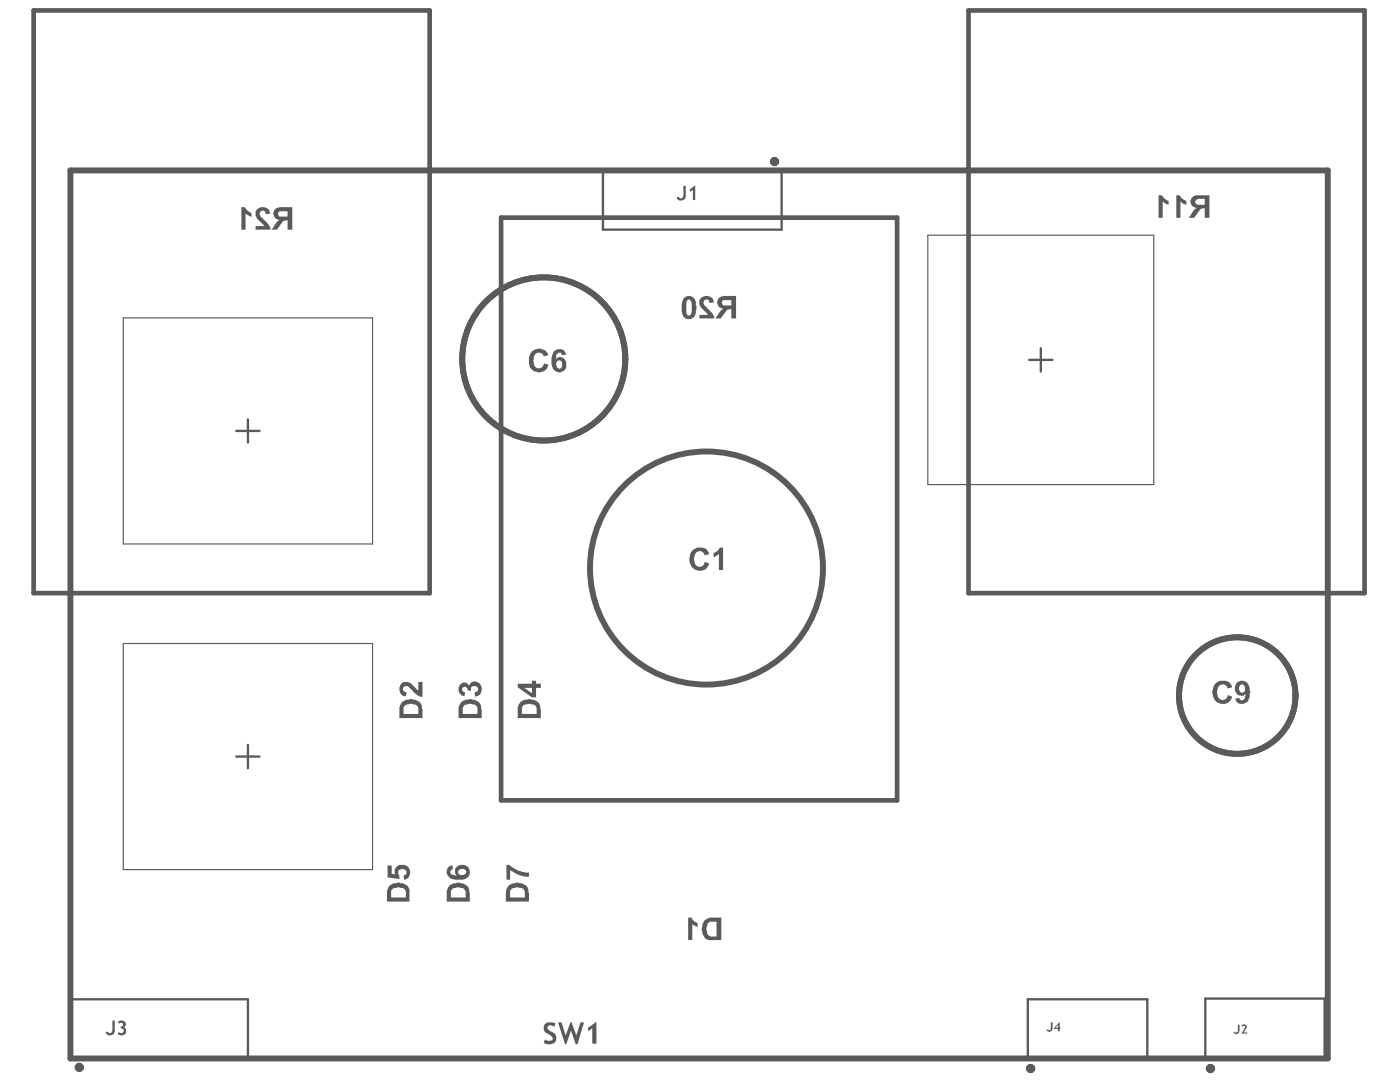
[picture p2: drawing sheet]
<svg xmlns="http://www.w3.org/2000/svg" width="279mm" height="216mm" viewBox="0 0 279 216" stroke-linecap="round" stroke-linejoin="round" font-family="sans-serif">
<path d="M120.3 34h35.7v11.8h-35.7zM205.4 71.8h4.6M207.7 69.5v4.6M47.2 86h4.6M49.5 83.7v4.6M47.2 151h4.6M49.5 148.6v4.7M14.1 199.4h35.4v11.8h-35.4zM205.1 199.4h23.9v11.8h-23.9zM240.5 199.3h23.8v11.9h-23.8z" fill="none" stroke="#5a5a5a" stroke-width=".46"/>
<path d="M6.7 2.1h79v116.3h-79zM193.3 2.1h79v116.3h-79zM100 43.4h79v116.3h-79z" fill="none" stroke="#5a5a5a" stroke-width=".93"/>
<path d="M185.2 46.9h45.1v49.8h-45.1zM24.6 63.4h49.8v45.1h-49.8zM24.6 128.4h49.8v45.1h-49.8z" fill="none" stroke="#5a5a5a" stroke-width=".23"/>
<g fill="#5a5a5a">
<path d="M77.3 172.7h.9v1.7l.7 .1a1.45 1.45 0 0 1 .3-1.5 1.45 1.45 0 0 1 1.5-.4 1.53 1.53 0 0 1 1.1 1.4 1.53 1.53 0 0 1-1 1.5h-.1l-.2-.8a.6 .6 0 0 0 .6-.5 .6 .6 0 0 0-.4-.7v-.1h-.5a.73 .73 0 0 0-.7 .5 .73 .73 0 0 0 .2 .8v.7l-2.4-.3z"/>
<path d="M22.4 203.6h.5v1.8a1.02 1.02 0 0 1-1.1 1.2h-.2v-.1a.45 .45 0 0 1-.5-.6h.4a.5 .5 0 0 0 .6 .2 .5 .5 0 0 0 .3-.4z"/>
<path d="M23.6 203.8h.1a.84 .84 0 0 1 1.2 .1 .84 .84 0 0 1-.1 1.2l.4 .2a.95 .95 0 0 1-1.1 1.3l-.6-.2 .2-.5a.48 .48 0 0 0 .7 .2 .48 .48 0 0 0 .2-.7l-.3-.2h-.2v-.4a.45 .45 0 0 0 .5-.6l-.2-.1-.7 .1-.2-.3z"/>
<path d="M209.7 204h.4v1.2a.62 .62 0 0 1-.4 .6 .62 .62 0 0 1-.7-.1h-.1v-.3h.2a.33 .33 0 0 0 .4 .1 .33 .33 0 0 0 .2-.3z"/>
<path d="M247 204.5h.4v1.3h-.1a.53 .53 0 0 1-.5 .6 .53 .53 0 0 1-.6-.5h.2a.32 .32 0 0 0 .5 .1 .32 .32 0 0 0 .1-.3z"/>
<path d="M247.9 204.5h.2v-.1h.2v.1a.51 .51 0 0 1 .5 .4 .51 .51 0 0 1-.2 .5l-.4 .6h.7v.2h-1.2l.6-1a.28 .28 0 0 0 .2-.5 .28 .28 0 0 0-.5 .1l-.3-.1z"/>
<path d="M242.8 136.2a2.07 2.07 0 0 1 2.9 .5l.2 .4-.9 .3a1.04 1.04 0 0 0-1.7-.5 2.22 2.22 0 0 0 .1 2.6 1.11 1.11 0 0 0 1.6-.6v-.2l1 .3h-.1a1.87 1.87 0 0 1-2.1 1.4h-.1a1.7 1.7 0 0 1-1.5-1.3 2.44 2.44 0 0 1 .5-2.8z"/>
<path d="M136.4 37.1h.5v1.8a1.02 1.02 0 0 1-1.1 1.1h-.2v-.1a.45 .45 0 0 1-.5-.6h.3a.5 .5 0 0 0 .6 .3 .5 .5 0 0 0 .4-.5z"/>
<path d="M137.9 37.6l.5-.3 .1-.2h.3v2.8h-.5v-2l-.6 .4v-.5z"/>
<path d="M80.3 136.2a1.79 1.79 0 0 1 2.4 .8l.4 .6 .4 .1v-1.6h.8v2.9l-.8-.1-1.7-1.6a.89 .89 0 0 0-1.4 0v.1a.62 .62 0 0 0 .7 .7l-.1 .9v-.1a1.24 1.24 0 0 1-1.3-1.4l.1-.5a.63 .63 0 0 1 .5-.7z"/>
<path d="M92.1 136.3l.4-.1a1.44 1.44 0 0 1 1.1 .6l.2-.4a1.22 1.22 0 0 1 2 .1 1.45 1.45 0 0 1-.6 2.4l-.4 .1-.1-.8 .1-.1a.55 .55 0 0 0 .6-.4 .55 .55 0 0 0-.3-.7 .7 .7 0 0 0-.9 0 .7 .7 0 0 0-.2 .8l-.7-.1a.62 .62 0 0 0-.7-.7v.1a.44 .44 0 0 0-.4 .4 .44 .44 0 0 0 .3 .5l.3 .1-.1 .8h-.1a1.39 1.39 0 0 1-1-2z"/>
<path d="M101.1 172.6h.6l.4 .5 1.1 .4a3.7 3.7 0 0 0 2.3 .6h.1v.8h-.9l-1.3-.3v-.1l-.7-.3-.9-.6v1.9h-.7z"/>
<path d="M51.5 41.6a1.62 1.62 0 0 1 2.2 .4l.1 .6h.2l-1 .2v-.4h-.1a.4 .4 0 0 0-.3-.4 .4 .4 0 0 0-.4 .2h-.1a.86 .86 0 0 0 .3 1.4l1.2 1.2 .2 .3 .2 .7h-3v-.7h1.7l-.2-.3-.3-.3a2.57 2.57 0 0 1-1.2-1.7v-.4a.63 .63 0 0 1 .5-.7z"/>
<path d="M48.2 41.3h.7a1.6 1.6 0 0 0 1.2 1.1l.1 .1v.7l-1-.3-.2-.3v3.2h-.8z"/>
<path d="M137.3 183.1h.7l.2 .3 .4 .5 .6 .3v.8l-1-.6v3.2h-.9z"/>
<path d="M106 70.2a2.13 2.13 0 0 1 3.2 .2l.3 .5-1 .2-.1-.1a.42 .42 0 0 0-.5-.5v-.1a1.15 1.15 0 0 0-1.4 1.4l-.1 .1 .1 .3a1.12 1.12 0 0 0 1.4 1.3l.4-.3 .2-.7 1 .3a1.83 1.83 0 0 1-2 1.5 1.92 1.92 0 0 1-1.8-1.4 3.1 3.1 0 0 1 .3-2.6z"/>
<path d="M140.1 59.3a1.62 1.62 0 0 1 2.2 .5l.1 .6h.1l-.9 .1v-.4h-.1a.4 .4 0 0 0-.3-.4 .4 .4 0 0 0-.4 .2h-.2a.86 .86 0 0 0 .4 1.4l1.2 1.2 .2 .3 .1 .7h-2.9v-.7h1.6l-.1-.3-.3-.3a2.57 2.57 0 0 1-1.2-1.7v-.4a.63 .63 0 0 1 .5-.7z"/>
<path d="M138.4 109.6a2.04 2.04 0 0 1 3.1 .7l.1 .3-1 .2a1.01 1.01 0 0 0-1.1-.8 1.01 1.01 0 0 0-.9 1l-.1 .4a1.99 1.99 0 0 0 .5 1.5 1.03 1.03 0 0 0 1.1 .1 1.03 1.03 0 0 0 .5-.9l1 .3-.1 .2a1.73 1.73 0 0 1-1.4 1.3h-.2a2.2 2.2 0 0 1-2.3-2.2 2.43 2.43 0 0 1 .8-2z"/>
<path d="M142.4 110.3l.6-.2 .6-.6v-.2h.7v4.4h-.8v-3.1l-.9 .6h-.2z"/>
<path d="M109 204.1h.1a2.26 2.26 0 0 1 1.8 .1l-.3 .6-.4-.1a.52 .52 0 0 0-.8 .1 .52 .52 0 0 0 .2 .7v.2a1.92 1.92 0 0 1 1.5 1.5h-.1a1.01 1.01 0 0 1-.9 1.1v.1h-1l-.6-.3 .3-.7a1.36 1.36 0 0 0 1.5 0v-.4l-.7-.6a1.26 1.26 0 0 1-.7-2.2z"/>
<path d="M111.4 204h.7l.8 2.6 .9-2.6h.3l.9 2.6 .8-2.6h.8l-1.3 4.4h-.4l-.9-2.7-1 2.7h-.2z"/>
<path d="M117.4 204.9l.6-.2 .7-.7h.3v4.3h-.8v-3.1l-.8 .6z"/>
<path d="M234.8 39h.7l.4 .7 .9 .3v.9l-.5-.2-.7-.4v3.2h-.8z"/>
<path d="M231.2 39h.7l.5 .7 .8 .3v.9l-.7-.3-.5-.3v3.2h-.8z"/>
<path d="M78.4 177.3l-.1 .2a.61 .61 0 0 0-.2 .9v.7h2.9v-.9a1.01 1.01 0 0 0-1.1-1l-.1-.1h-.7v.1zM77.8 176.6h.3l.4-.4 .7-.1 .7 .1a1.65 1.65 0 0 1 1.8 1.9v1.8h-4.5v-1.7a2.38 2.38 0 0 1 .6-1.6z"/>
<path d="M211.1 204.5l-.4 .6h.4zM211.4 204h.1l.1 1.3h-.1v.5h-.4v-.5h-.8v-.1z"/>
<path d="M247.5 136.7a1.02 1.02 0 0 0 .2 1.5 .74 .74 0 0 0 .8-1.1v-.1a.71 .71 0 0 0-1-.3zM247.2 136h.1a1.35 1.35 0 0 1 1.9 .7l.2 .4v.7h.1v.5h-.1a2.07 2.07 0 0 1-.7 1.9h-.1a1.23 1.23 0 0 1-1.9-.3l-.1-.5 .8-.1a.53 .53 0 0 0 .6 .4 .53 .53 0 0 0 .5-.6l.1-.7-.3 .3a.73 .73 0 0 1-.9 .1 1.63 1.63 0 0 1-.2-2.8z"/>
<path d="M80.9 140.7l-.4 .5v1.3h3v-.9a1.01 1.01 0 0 0-1.1-1l-.1-.2h-.7v.2zM80.3 140l.8-.4a3.4 3.4 0 0 1 2.2 .1l.8 .7 .1 .4 .1 2.5h-4.6v-2.3h.1v-.3z"/>
<path d="M92.7 140.7l-.4 .5v1.3h3v-.9a1.01 1.01 0 0 0-1.1-1l-.1-.2h-.7v.2zM92.1 140l.8-.4a3.4 3.4 0 0 1 2.2 .1l.8 .7 .1 .4 .1 2.5h-4.6v-2.3h.1v-.3z"/>
<path d="M104.5 140.7l-.3 .5v1.3h2.9v-.9a1.01 1.01 0 0 0-1.1-1l-.1-.2h-.7v.2zM103.9 140l.8-.4a3.4 3.4 0 0 1 2.2 .1l.8 .7 .1 .4 .1 2.5h-4.6v-2.3h.1v-.3z"/>
<path d="M104.6 137.3l1.6 1v-1zM103.3 136.4h2.9v-.6h.8v.6h.9v.9h-.9v1.8h-.8l-2.9-2z"/>
<path d="M102.1 177.3l-.3 .5v1.3h2.9v-.9a1.01 1.01 0 0 0-1-1l-.1-.1h-.7v.1zM101.6 176.6l.8-.4a3.4 3.4 0 0 1 2.1 .2l.8 .7 .2 .3 .1 2.5h-4.6v-2.2h.1v-.4z"/>
<path d="M55.7 42.2h1.7v1h-.8a.7 .7 0 0 1-.9-.1 .7 .7 0 0 1-.1-.8zM55 41.6a1.28 1.28 0 0 0-.4 1.2 1.28 1.28 0 0 0 .9 1l.2 .1-.7 .6-.8 1.3h1.1l1.1-1.6 .8-.3h.2v1.9h.9v-4.5h-2.6z"/>
<path d="M141.6 183.9h1.4v3h-.8a1.01 1.01 0 0 1-1.1-1.1l-.1-.3a1.91 1.91 0 0 1 .6-1.6zM140.6 183.6l-.4 .9a3.4 3.4 0 0 0 .1 2.1l.1 .2a1.51 1.51 0 0 0 1.7 .8h1.8v-4.5h-2.3v.1h-.4v.1z"/>
<path d="M110.8 69.9a1.31 1.31 0 0 1 2.1 .7l.1 .1-.8 .2a.53 .53 0 0 0-.5-.5 .53 .53 0 0 0-.6 .5h-.1l-.1 .8a1.26 1.26 0 0 1 1.5-.2 .63 .63 0 0 1 .5 .7h.1a1.7 1.7 0 0 1-.6 1.9 1.64 1.64 0 0 1-2.3-1.6 3 3 0 0 1 .7-2.6zM111.4 71.9a.93 .93 0 0 0-.4 1 .93 .93 0 0 0 .7 .7 .98 .98 0 0 0 .2-1.6z"/>
<path d="M144.3 59.9h1.7v1h-.9a.7 .7 0 0 1-.8-.1 .7 .7 0 0 1-.1-.8zM143.6 59.3a1.28 1.28 0 0 0-.5 1.3 1.28 1.28 0 0 0 1 .9l.2 .2-.7 .5-.8 1.3h1l.7-1 .3-.1 .1-.4 .2-.2 .6-.1h.3v1.8h.9v-4.4h-2.6z"/>
<path d="M137.3 59.8h.2a.45 .45 0 0 1 .4 .6h.1v.8a2.02 2.02 0 0 1-.3 1.8 .61 .61 0 0 1-.7-.6v-.9a2.29 2.29 0 0 1 .3-1.7zM136.4 59.5v.3a2.44 2.44 0 0 0-.4 1.9 2.16 2.16 0 0 0 .9 1.8l.3 .2a1.44 1.44 0 0 0 1.7-1.5v-.1a3.2 3.2 0 0 0-.3-2.3 1.37 1.37 0 0 0-2.2-.3z"/>
<path d="M90.3 177.3l-.3 .5v1.3h2.9v-.9a1.01 1.01 0 0 0-1-1l-.1-.1h-.8v.1zM89.7 176.6l.9-.4a3.4 3.4 0 0 1 2.1 .2l.8 .7 .1 .3 .2 2.5h-4.6v-2.2h.1v-.4z"/>
<path d="M89.4 173.1l.6-.4h.3v.8a.47 .47 0 0 0-.5 .3 .47 .47 0 0 0 .2 .6l.3 .2 .9 .1-.2-.1a1.26 1.26 0 0 1 1-2h.3a1.48 1.48 0 0 1 1.5 1.9h-.2a1.72 1.72 0 0 1-2.1 1h-.1a2.65 2.65 0 0 1-1.8-.4 1.54 1.54 0 0 1-.2-2zM91.6 173.5a.53 .53 0 0 0-.2 .5 .53 .53 0 0 0 .4 .5 .8 .8 0 0 0 .8 .1 .8 .8 0 0 0 .5-.8h-.2a.93 .93 0 0 0-1.3-.3z"/>
<path d="M238.8 39.8h.2v-.1h1.4v1.2h-.8a.7 .7 0 0 1-.8-.2 .7 .7 0 0 1-.1-.8zM238.2 39.1v.1a1.2 1.2 0 0 0-.6 1.4 1.2 1.2 0 0 0 1.2 .9l-.6 .4-1 1.6h1.1l.8-1.1a1.33 1.33 0 0 1 1.3-.8v1.9h1v-4.5h-2.9v.1z"/>
</g>
<g fill="none" stroke="#5a5a5a" stroke-width=".93">
<circle cx="154.6" cy="32.2" r=".47"/>
<circle cx="15.8" cy="213" r=".47"/>
<circle cx="205.7" cy="213.2" r=".47"/>
<circle cx="241.6" cy="213.2" r=".47"/>
</g>
<g fill="none" stroke="#5a5a5a" stroke-width="1.2">
<path d="M14.1 34h250.9v177.2h-250.9z"/>
<circle cx="108.5" cy="71.6" r="16.3"/>
<circle cx="141" cy="113.3" r="23.3"/>
<circle cx="246.9" cy="138.8" r="11.6"/>
</g>
</svg>
